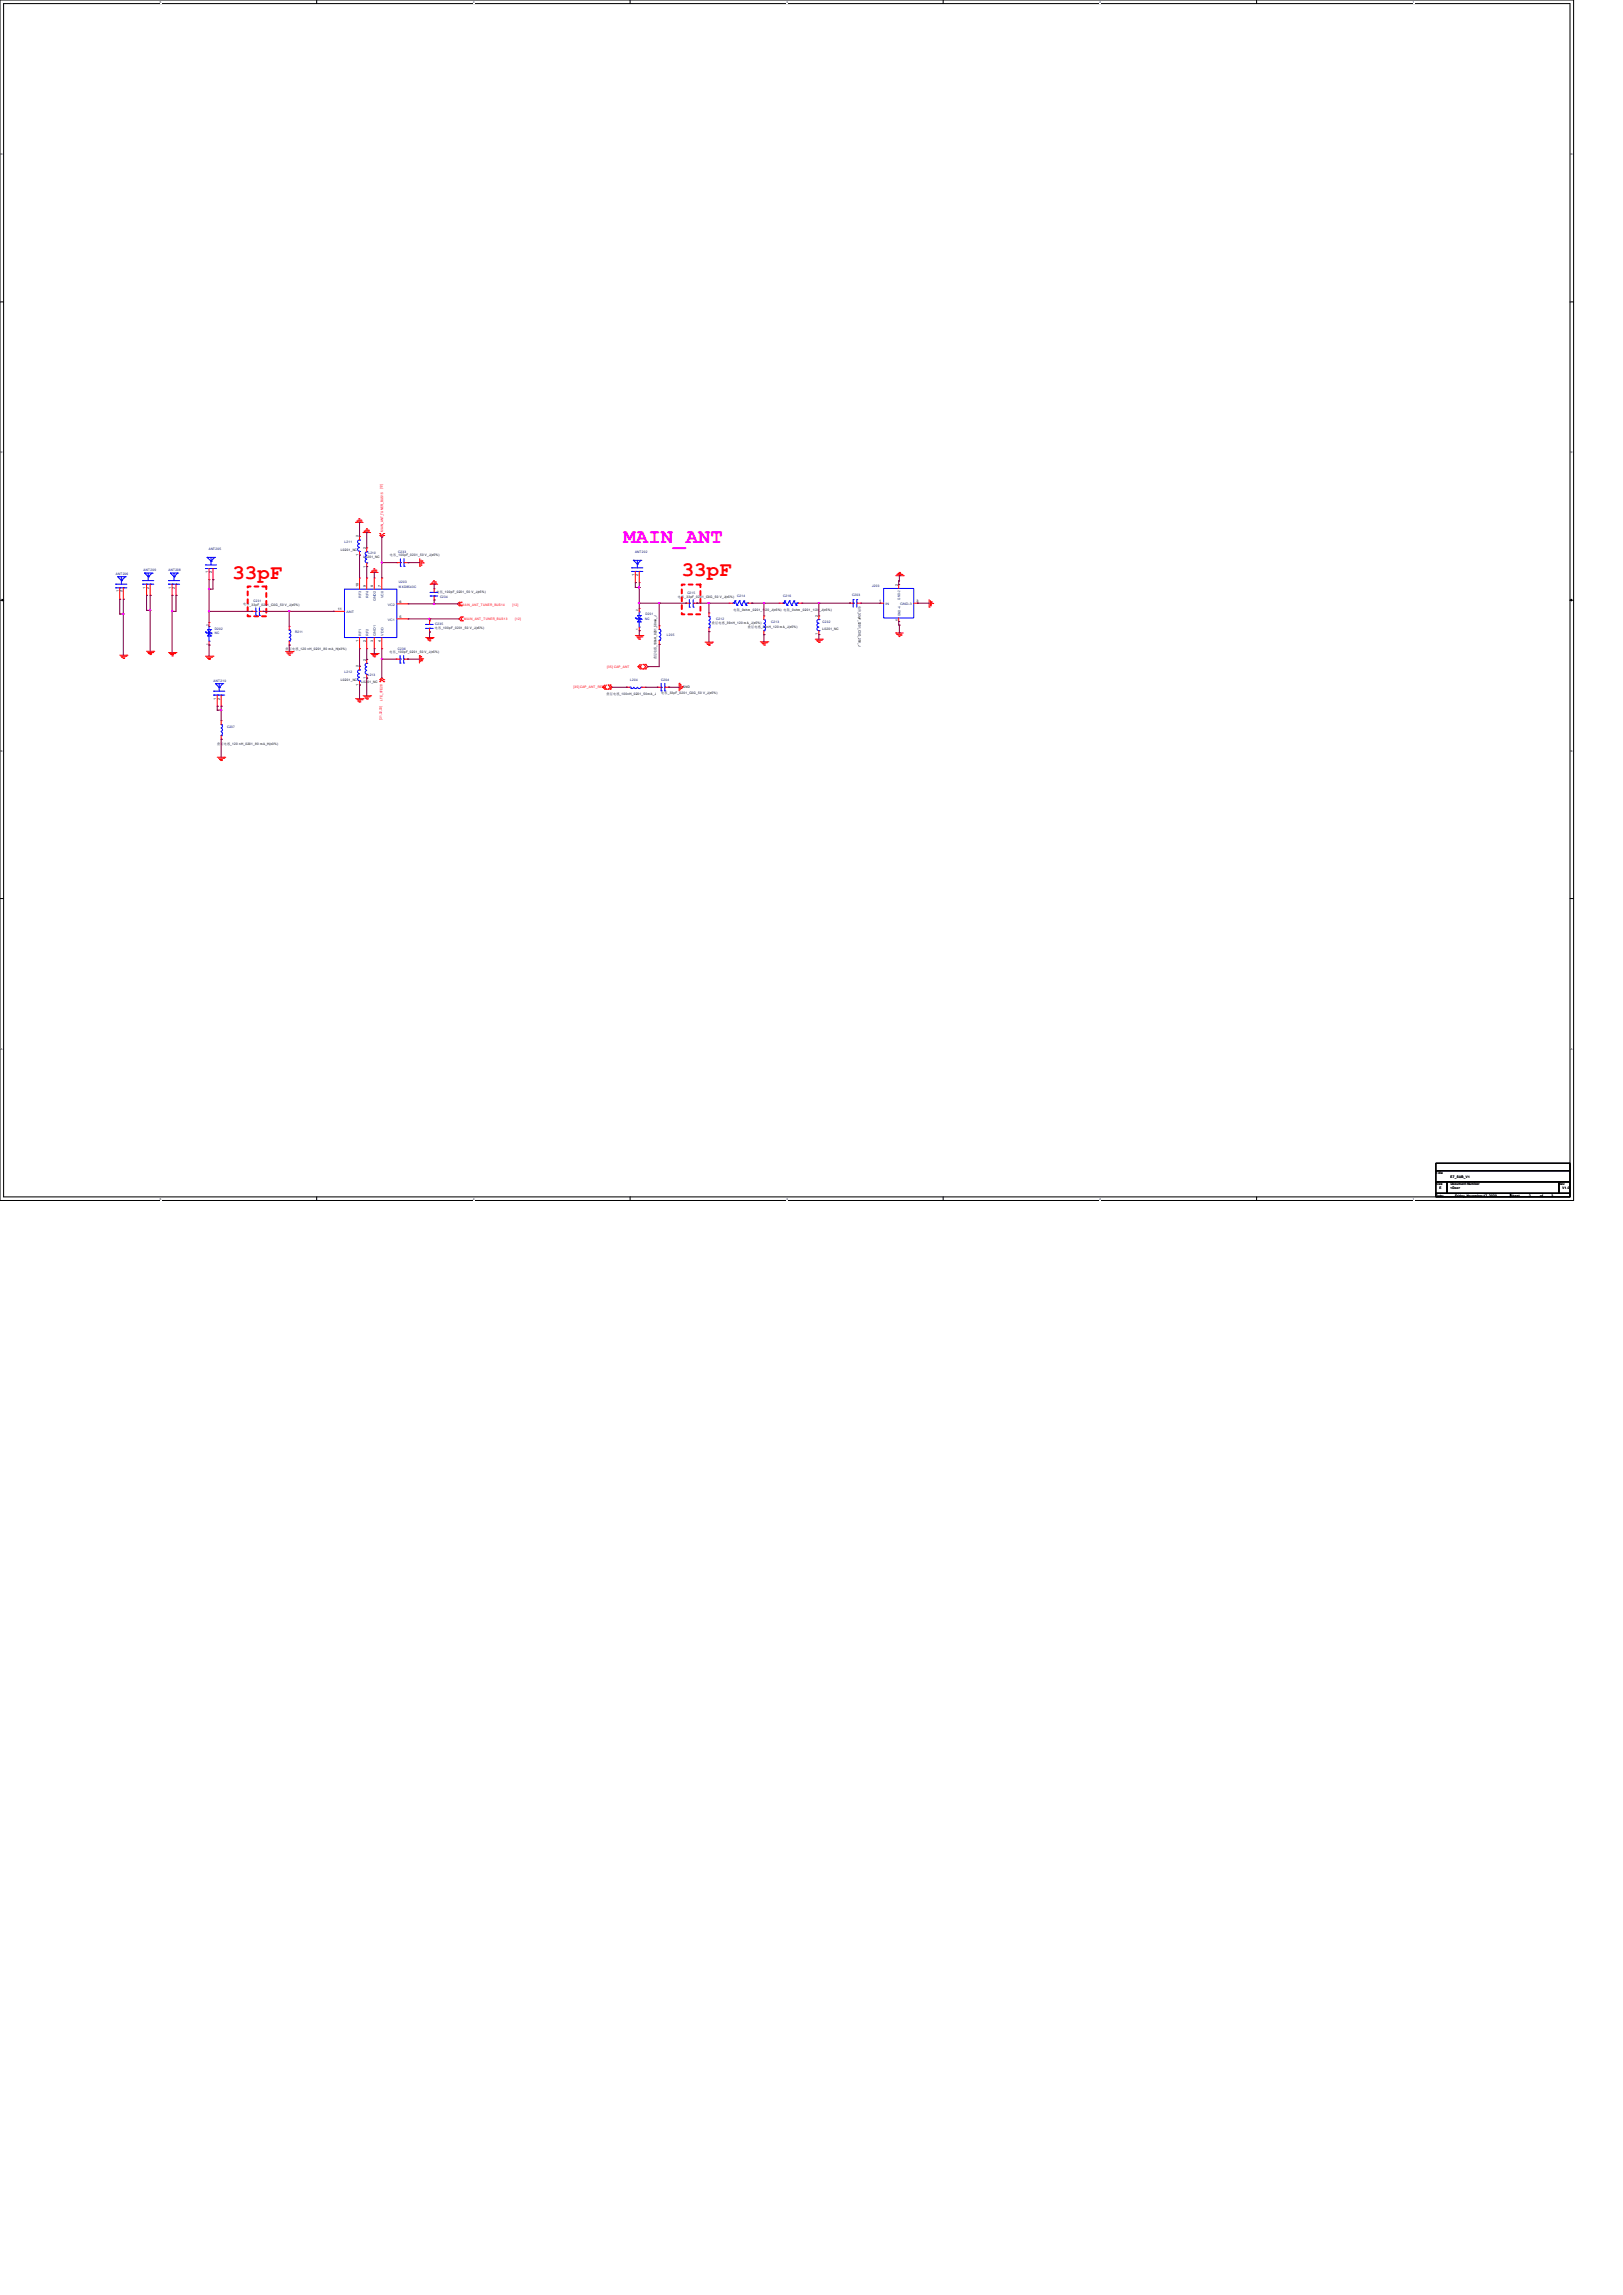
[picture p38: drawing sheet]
<svg xmlns="http://www.w3.org/2000/svg" width="210mm" height="297mm" viewBox="0 0 210 297" stroke-linecap="round" stroke-linejoin="round" font-family="sans-serif">
<defs><g id="words">
<text font-size="2.7" fill="#f0f" x="80.7" y="70.3">MAIN_ANT</text>
<g font-size="2.7" fill="#f00">
<text x="30.1" y="75">33pF</text>
<text x="88.2" y="74.5">33pF</text>
</g>
<g font-size=".4" fill="#f00">
<text x="49.5" y="63.3" transform="rotate(-90 49.5 63.3)">[12]</text>
<text x="49.6" y="68.8" transform="rotate(-90 49.6 68.8)">MAIN_ANT_TUNER_BUS15</text>
<text x="59.7" y="78.4">MAIN_ANT_TUNER_BUS14</text>
<text x="60.1" y="80.3">MAIN_ANT_TUNER_BUS13</text>
<text x="66.3" y="78.4">[12]</text>
<text x="66.7" y="80.3">[12]</text>
<text x="74.2" y="89">[35] CAP_ANT_REF</text>
<text x="78.6" y="86.5">[35] CAP_ANT</text>
<text x="49.4" y="93.1" transform="rotate(-90 49.4 93.1)">[31,32,33]</text>
<text x="49.5" y="90.7" transform="rotate(-90 49.5 90.7)">LTE_VFE28</text>
</g>
<g font-size=".4" fill="#000080">
<text x="27" y="71.1">ANT205</text>
<text x="44.6" y="70.3">L211</text>
<text x="47.7" y="71.8">L210</text>
<text x="51.5" y="71.6">C233</text>
<text x="82.2" y="71.5">ANT202</text>
<text x="15" y="74.4">ANT206</text>
<text x="18.6" y="73.9">ANT209</text>
<text x="21.8" y="74">ANT208</text>
<text x="32.8" y="77.9">C231</text>
<text x="51.6" y="75.5">U203</text>
<text x="51.6" y="76.1">MXD8543C</text>
<text x="56.9" y="77.4">C234</text>
<text x="88.9" y="76.8">C215</text>
<text x="95.4" y="77.3">C214</text>
<text x="101.4" y="77.2">C216</text>
<text x="110.3" y="77.2">C203</text>
<text x="112.9" y="75.9">J203</text>
<text x="27.8" y="81.5">D202</text>
<text x="27.8" y="82">NC</text>
<text x="38.2" y="82">R211</text>
<text x="56.3" y="80.9">C235</text>
<text x="83.5" y="80.2">NC</text>
<text x="83.5" y="79.6">D201</text>
<text x="86.3" y="82.3">L205</text>
<text x="92.7" y="80.2">C212</text>
<text x="99.8" y="80.6">C213</text>
<text x="106.4" y="80.6">C232</text>
<text x="27.6" y="88.3">ANT210</text>
<text x="44.6" y="87.1">L212</text>
<text x="47.6" y="87.5">L213</text>
<text x="51.5" y="84.1">C236</text>
<text x="81.5" y="88.1">L204</text>
<text x="85.6" y="88.1">C204</text>
<text x="29.4" y="94.2">C237</text>
</g>
<g font-size=".4">
<text x="44.1" y="71.3">L0201_NC</text>
<text x="46.4" y="72" transform="rotate(-90 46.4 72)">1</text>
<text x="46.4" y="69.6" transform="rotate(-90 46.4 69.6)">2</text>
<text x="47.3" y="71.1" transform="rotate(-90 47.3 71.1)">2</text>
<text x="50.5" y="72">电容_100pF_0201_50 V_J(±5%)</text>
<text x="15.4" y="76.7" transform="rotate(-90 15.4 76.7)">1</text>
<text x="15.8" y="76.7" transform="rotate(-90 15.8 76.7)">2</text>
<text x="18.8" y="76.2" transform="rotate(-90 18.8 76.2)">1</text>
<text x="19.3" y="76.2" transform="rotate(-90 19.3 76.2)">2</text>
<text x="22.1" y="76.2" transform="rotate(-90 22.1 76.2)">1</text>
<text x="22.6" y="76.2" transform="rotate(-90 22.6 76.2)">2</text>
<text x="26.9" y="74.2" transform="rotate(-90 26.9 74.2)">1</text>
<text x="27.4" y="74.2" transform="rotate(-90 27.4 74.2)">2</text>
<text x="46.4" y="75.9" transform="rotate(-90 46.4 75.9)">10</text>
<text x="47" y="72.3">L0201_NC</text>
<text x="47.3" y="75.9" transform="rotate(-90 47.3 75.9)">9</text>
<text x="47.3" y="73.4" transform="rotate(-90 47.3 73.4)">1</text>
<text x="48.3" y="75.9" transform="rotate(-90 48.3 75.9)">8</text>
<text x="49.3" y="75.9" transform="rotate(-90 49.3 75.9)">7</text>
<text x="56.5" y="76.7">电容_100pF_0201_50 V_J(±5%)</text>
<text x="82.1" y="74.5" transform="rotate(-90 82.1 74.5)">1</text>
<text x="82.6" y="74.5" transform="rotate(-90 82.6 74.5)">2</text>
<text x="87.7" y="77.3">电容_33pF_0201_C0G_50 V_J(±5%)</text>
<text x="113.8" y="77.9">1</text>
<text x="116.2" y="75.8" transform="rotate(-90 116.2 75.8)">2</text>
<text x="118.6" y="77.9">3</text>
<text x="27" y="83.4" transform="rotate(-90 27 83.4)">1</text>
<text x="27" y="81" transform="rotate(-90 27 81)">2</text>
<text x="31.5" y="78.4">电容_33pF_0201_C0G_50 V_J(±5%)</text>
<text x="43.7" y="79">11</text>
<text x="46.4" y="83.1" transform="rotate(-90 46.4 83.1)">1</text>
<text x="47.3" y="83.1" transform="rotate(-90 47.3 83.1)">2</text>
<text x="48.3" y="83.1" transform="rotate(-90 48.3 83.1)">3</text>
<text x="49.3" y="83.1" transform="rotate(-90 49.3 83.1)">4</text>
<text x="51.7" y="80">5</text>
<text x="51.7" y="78">6</text>
<text x="56.3" y="81.4">电容_100pF_0201_50 V_J(±5%)</text>
<text x="82.6" y="81.6" transform="rotate(-90 82.6 81.6)">1</text>
<text x="82.6" y="79.1" transform="rotate(-90 82.6 79.1)">2</text>
<text x="92.1" y="80.8">叠层电感_39nH_120 mA_J(±5%)</text>
<text x="94.9" y="79">电阻_0ohm_0201_1/20_J(±5%) 电阻_0ohm_0201_1/20_J(±5%)</text>
<text x="96.8" y="81.2">叠层电感_39nH_120 mA_J(±5%)</text>
<text x="105.8" y="82.2" transform="rotate(-90 105.8 82.2)">1</text>
<text x="105.8" y="79.8" transform="rotate(-90 105.8 79.8)">2</text>
<text x="106.4" y="81.6">L0201_NC</text>
<text x="111.1" y="78.4" transform="rotate(90 111.1 78.4)">电容_33pF_0201_C0G_25V_J</text>
<text x="116.2" y="80.3" transform="rotate(-90 116.2 80.3)">4</text>
<text x="37" y="84.2">叠层电感_120 nH_0201_80 mA_H(±3%)</text>
<text x="44.1" y="88.1">L0201_NC</text>
<text x="46.4" y="88.7" transform="rotate(-90 46.4 88.7)">1</text>
<text x="46.4" y="86.4" transform="rotate(-90 46.4 86.4)">2</text>
<text x="46.8" y="88.4">L0201_NC</text>
<text x="47.3" y="87.9" transform="rotate(-90 47.3 87.9)">1</text>
<text x="47.3" y="85.5" transform="rotate(-90 47.3 85.5)">2</text>
<text x="50.4" y="84.5">电容_100pF_0201_50 V_J(±5%)</text>
<text x="78.5" y="90">叠层电感_100nH_0201_50mA_J</text>
<text x="85" y="85.3" transform="rotate(-90 85 85.3)">叠层电感_100nH_0201_50mA_J</text>
<text x="85.6" y="89.9">电容_33pF_0201_C0G_50 V_J(±5%)</text>
<text x="88.4" y="89.1">GND</text>
<text x="28" y="90.6" transform="rotate(-90 28 90.6)">1</text>
<text x="28.5" y="90.6" transform="rotate(-90 28.5 90.6)">2</text>
<text x="28.1" y="96.4">叠层电感_120 nH_0201_80 mA_H(±3%)</text>
<text x="185.8" y="151.9">Title</text>
<text x="185.8" y="153.4">Size</text>
<text x="185.8" y="154.9">Date:</text>
<text x="186.3" y="153.9">E</text>
<text x="187.7" y="153.9">&lt;Doc&gt;</text>
<text x="187.7" y="152.4">E7_SUB_V1</text>
<text x="187.7" y="153.4">Document Number</text>
<text x="188.3" y="154.9">Friday, November 17, 2023</text>
<text x="195.5" y="154.9">Sheet</text>
<text x="197.9" y="154.9">2</text>
<text x="199.3" y="154.9">of</text>
<text x="200.8" y="154.9">2</text>
<text x="201.7" y="153.4">Rev</text>
<text x="202.2" y="153.9">V1.0</text>
</g>
<g font-size=".4" fill="#004080">
<text x="46.7" y="77.4" transform="rotate(-90 46.7 77.4)">RF3</text>
<text x="47.7" y="77.4" transform="rotate(-90 47.7 77.4)">RF4</text>
<text x="48.6" y="77.8" transform="rotate(-90 48.6 77.8)">GND2</text>
<text x="49.6" y="77.4" transform="rotate(-90 49.6 77.4)">VC0</text>
<text x="116.5" y="77.6" transform="rotate(-90 116.5 77.6)">GND-2</text>
<text x="44.8" y="79.3">ANT</text>
<text x="46.7" y="82.3" transform="rotate(-90 46.7 82.3)">RF1</text>
<text x="47.7" y="82.3" transform="rotate(-90 47.7 82.3)">RF2</text>
<text x="48.6" y="82.3" transform="rotate(-90 48.6 82.3)">GND1</text>
<text x="49.6" y="82.3" transform="rotate(-90 49.6 82.3)">VDD</text>
<text x="50.2" y="80.3">VC1</text>
<text x="50.2" y="78.4">VC2</text>
<text x="114.6" y="78.3">IN</text>
<text x="116.5" y="78.3">GND-3</text>
<text x="116.5" y="79.8" transform="rotate(-90 116.5 79.8)">GND-4</text>
</g>
<g font-size=".3">
<text x="20.7" y=".4">5</text>
<text x="61.2" y=".4">4</text>
<text x="101.8" y=".4">3</text>
<text x="142.3" y=".4">2</text>
<text x="182.8" y=".4">1</text>
<text x=".1" y="20.1">D</text>
<text x="203.3" y="20.1">D</text>
<text x=".1" y="58.7">C</text>
<text x="203.3" y="58.7">C</text>
<text x=".1" y="97.3">B</text>
<text x="203.3" y="97.3">B</text>
<text x=".1" y="135.9">A</text>
<text x="203.3" y="135.9">A</text>
<text x="20.7" y="155.3">5</text>
<text x="61.2" y="155.3">4</text>
<text x="101.8" y="155.3">3</text>
<text x="142.3" y="155.3">2</text>
<text x="182.8" y="155.3">1</text>
</g>
</g></defs>
<path d="M0 0h203.6v155.4h-203.6zM.5 .5h202.7v154.4h-202.7z" fill="none" stroke="#000" stroke-width=".13"/>
<g fill="#fff">
<path d="M20.7 .1h.2v.4h-.2z"/>
<path d="M20.7 155h.2v.4h-.2z"/>
</g>
<path d="M41 0v.5M41 154.9v.5" fill="none" stroke="#000" stroke-width=".13"/>
<g fill="#fff">
<path d="M61.2 .1h.2v.4h-.2z"/>
<path d="M61.2 155h.2v.4h-.2z"/>
</g>
<path d="M81.5 0v.5M81.5 154.9v.5" fill="none" stroke="#000" stroke-width=".13"/>
<g fill="#fff">
<path d="M101.8 .1h.1v.4h-.1z"/>
<path d="M101.8 155h.1v.4h-.1z"/>
</g>
<path d="M122 0v.5M122 154.9v.5" fill="none" stroke="#000" stroke-width=".13"/>
<g fill="#fff">
<path d="M142.3 .1h.2v.4h-.2z"/>
<path d="M142.3 155h.2v.4h-.2z"/>
</g>
<path d="M162.6 0v.5M162.6 154.9v.5" fill="none" stroke="#000" stroke-width=".13"/>
<g fill="#fff">
<path d="M182.8 .1h.2v.4h-.2z"/>
<path d="M182.8 155h.2v.4h-.2z"/>
<path d="M.1 19.8h.2v.4h-.2z"/>
<path d="M203.3 19.8h.2v.4h-.2z"/>
<path d="M.1 58.4h.2v.4h-.2z"/>
<path d="M203.3 58.4h.2v.4h-.2z"/>
</g>
<path d="M0 39.1h.5M203.2 39.1h.4" fill="none" stroke="#000" stroke-width=".13"/>
<g fill="#fff">
<path d="M.1 97h.2v.4h-.2z"/>
<path d="M203.3 97h.2v.4h-.2z"/>
</g>
<path d="M0 77.7h.5M203.2 77.7h.4" fill="none" stroke="#000" stroke-width=".13"/>
<path d="M.3 77.6l.2 .1-.2 .1zM203.2 77.7l.2-.1v.2z" fill="#000" stroke="#000" stroke-width=".13"/>
<g fill="#fff">
<path d="M.1 135.6h.2v.4h-.2z"/>
<path d="M203.3 135.6h.2v.4h-.2z"/>
</g>
<path d="M0 116.3h.5M203.2 116.3h.4M185.8 150.5h17.4v1h-17.4zM185.8 151.5h17.4v1.5h-17.4zM185.8 153h1.4v1.4h-1.4zM185.8 154.4h9.7v.5h-9.7zM187.2 153h14.5v1.4h-14.5zM195.5 154.4h7.7v.5h-7.7zM201.7 153h1.5v1.4h-1.5z" fill="none" stroke="#000" stroke-width=".13"/>
<path d="M32 75.9h2.5v3.9h-2.5zM88.2 75.6h2.4v3.9h-2.4z" fill="none" stroke="#f00" stroke-width=".25" stroke-dasharray=".5 .5"/>
<g fill="none" stroke="#f00" stroke-width=".13">
<path d="M15.5 77.6h.1M15.5 76.1v1.5M16 77.6h.1M16 76.1v1.5M19 77h.1M19 75.6v1.4M19.4 77h.1M19.4 75.6v1.4M22.3 77h.1M22.3 75.6v1.4M22.8 77h.1M22.8 75.6v1.4"/>
<path d="M27.1 75h.1M27.1 73.6v1.4M27.6 75h.1M27.6 73.6v1.4M32.6 79.1h.1M32.6 79.1h.5M33.6 79.1h.4M34 79.1h.1M43.1 79.1h.1M43.1 79.1h1.5M46 67.6h.1M46 67.6h1"/>
<path d="M46.2 67.4h.1M46.2 67.4h.7M46.3 67.3h.4M46.4 67.1h.1M46.4 67.1h.2M46.5 74.8h.1M46.5 71.8h.1M46.5 69.4h.1M46.5 69.4v.5M46.5 71.4v.4M46.5 74.8v1.4M46.7 67.3h.1"/>
<path d="M47 68.9h.1M47 68.9h1M47.1 68.7h.1M47.1 68.7h.7M47.3 68.6h.4M47.4 68.5h.1M47.5 74.8h.1M47.5 73.3h.1M47.5 70.9h.1M47.5 70.9v.5M47.5 72.9v.4M47.5 74.8v1.4"/>
<path d="M47.7 68.6h.1M48 74.1h.1M48 74.1h.9M48.1 73.9h.1M48.1 73.9h.7M48.3 73.8h.3M48.4 73.6h.1M48.4 74.8h.1M48.4 74.8v1.4M48.6 73.8h.1M49.1 69.3h.1M49.1 69h.1"/>
<path d="M49.1 69.3l.3 .2 .3-.2M49.1 69l.3 .3 .3-.3M49.4 74.8h.1M49.4 74.8v1.4M49.7 69.3h.1M49.7 69h.1M51.4 72.8h.1M51.4 78.1h1.4M51.4 72.8h.4M52.3 72.8h.5M52.8 78.1h.1M52.8 72.8h.1"/>
<path d="M54.3 73.3h.1M54.3 72.3v1M54.5 73.2h.1M54.5 72.5v.7M54.6 72.6h.1M54.6 72.6v.4M54.8 72.9h.1M54.8 72.8v.1M55.7 75.6h.1M55.7 75.6h.9M55.8 75.5h.1M55.8 75.5h.7"/>
<path d="M56 75.3h.3M56.1 75.2h.1M56.2 76.2h.1M56.2 77.6h.1M56.2 76.2v.5M56.2 77.1v.5M56.3 75.3h.1M59.4 78.4h.1M59.4 77.9h.1M59.4 77.9l-.2 .2 .2 .3M59.6 79.8h.1M59.6 79.8l-.2 .3 .2 .2"/>
<path d="M59.7 77.9h.1M59.7 78.4h.1M59.7 77.9l-.3 .2 .3 .3M59.9 79.8h.1M59.9 79.8l-.3 .3 .3 .2M82.2 75.4h.1M82.2 74v1.4M82.7 75.4h.1M82.7 78.7h.1M82.7 74v1.4M82.7 78.7v.5M88.7 78.1h.1"/>
<path d="M88.7 78.1h.5M89.7 78.1h.5M90.2 78.1h.1M91.7 79.3h.1M91.7 79.3v.5M94.4 78.1h.1M94.4 78.1h.5M96.8 78.1h.5M97.3 78.1h.1M98.8 79.7h.1M98.8 79.7v.5M100.8 78.1h.1"/>
<path d="M100.8 78.1h.5M103.3 78.1h.5M103.8 78.1h.1M106 79.7h.1M106 79.7v.5M109.9 78.1h.1M109.9 78.1h.5M110.9 78.1h.5M111.4 78.1h.1M113.9 78.1h.1M113.9 78.1h.4M115.9 74.5h1"/>
<path d="M116 74.3h.7M116.2 74.2h.1M116.2 74.2h.4M116.3 75.6h.1M116.3 75.6v.6M116.3 80v.4M116.3 74.1h.1M116.4 74.1h.1M116.7 74.3h.1M116.9 74.5h.1M118.2 78.1h.5M118.7 78.1h.1"/>
<path d="M120.2 78.6h.1M120.2 77.6v1M120.4 78.4h.1M120.4 77.7v.7M120.5 77.9h.1M120.5 77.9v.4M120.7 78.1h.1M120.7 78v.1M15.5 84.8h.9M15.6 84.9h.7M15.7 85h.1M15.7 85h.5"/>
<path d="M15.9 85.2h.1M16 85.2h.1M16.3 84.9h.1M16.4 84.8h.1M19 84.3h.9M19.1 84.5h.7M19.2 84.6h.1M19.2 84.6h.4M19.4 84.7h.1M19.5 84.7h.1M19.8 84.5h.1M19.9 84.3h.1"/>
<path d="M21.8 84.5h1M21.9 84.6h.7M22.1 84.7h.1M22.1 84.7h.4M22.2 84.9h.1M22.3 84.9h.1M22.6 84.6h.1M22.8 84.5h.1M26.6 84.9h1M26.7 85h.7M26.9 85.2h.1M26.9 85.2h.4"/>
<path d="M27 85.3h.1M27.1 83.5h.1M27.1 80.6h.1M27.1 80.6v.5M27.1 83v.5M27.1 85.3h.1M27.4 85h.1M27.6 84.9h.1M28.1 91.4h.1M28.1 98h1M28.1 90v1.4M28.3 98.1h.7"/>
<path d="M28.4 98.3h.1M28.4 98.3h.4M28.5 98.4h.2M28.6 91.4h.1M28.6 93.3h.1M28.6 95.7h.1M28.6 90v1.4M28.6 93.3v.5M28.6 95.2v.5M28.7 98.4h.1M29 98.1h.1M29.1 98h.1"/>
<path d="M37 84.3h.9M37.1 84.5h.7M37.3 84.6h.1M37.3 84.6h.3M37.4 84.8h.1M37.4 81.1h.1M37.4 83.5h.1M37.4 81.1v.4M37.4 83v.5M37.5 84.8h.1M37.8 84.5h.1M37.9 84.3h.1"/>
<path d="M46 90.4h1M46.2 90.6h.7M46.3 90.7h.1M46.3 90.7h.4M46.4 90.8h.2M46.5 88.6h.1M46.5 86.2h.1M46.5 83.9h.1M46.5 82.5v1.4M46.5 86.2v.5M46.5 88.1v.5M46.6 90.8h.1"/>
<path d="M46.9 90.6h.1M47 90.4h.1M47 90h1M47.1 90.2h.7M47.3 90.3h.1M47.3 90.3h.4M47.4 90.5h.1M47.5 83.9h.1M47.5 87.8h.1M47.5 85.3h.1M47.5 82.5v1.4M47.5 85.3v.6"/>
<path d="M47.5 87.3v.5M47.5 90.5h.1M47.8 90.2h.1M48 90h.1M48 84.6h.9M48.1 84.7h.7M48.3 84.9h.1M48.3 84.9h.3M48.4 85h.1M48.4 83.9h.1M48.4 82.5v1.4M48.5 85h.1"/>
<path d="M48.8 84.7h.1M48.9 84.6h.1M49.1 88h.1M49.1 88.2h.1M49.1 88l.3-.3 .3 .3M49.1 88.2l.3-.2 .3 .2M49.4 83.9h.1M49.4 82.5v1.4M49.7 88h.1M49.7 88.2h.1M51.3 85.3h.1M51.3 85.3h.5"/>
<path d="M51.4 80.1h1.4M52.2 85.3h.5M52.7 85.3h.1M52.8 80.1h.1M54.3 84.8h.1M54.3 84.8v1M54.4 85h.1M54.4 85v.6M54.6 85.5h.1M54.6 85.1v.4M54.7 85.3h.1M55.1 82.5h.9"/>
<path d="M55.2 82.6h.7M55.4 82.8h.1M55.4 82.8h.4M55.5 82.9h.1M55.6 81.8h.1M55.6 80.3h.1M55.6 80.3v.5M55.6 81.3v.5M55.6 82.9h.1M55.9 82.6h.1M56 82.5h.1M59.6 80.3h.1"/>
<path d="M59.9 80.3h.1M78 88.9h.1M78 88.9l.3 .3M78.2 88.9h.1M78.2 88.9l.3 .3M78.3 89.2h.1M78.3 88.6l-.3 .3M78.5 89.2h.1M78.5 88.6l-.3 .3M78.7 88.6h.1M78.7 89.2h.1M78.7 88.6l.3 .3-.3 .3"/>
<path d="M79 88.6h.1M79 89.2h.1M79 88.6l.2 .3-.2 .3M81.1 88.9h.1M81.1 88.9h.4M82.2 82.3h1M82.4 82.4h.7M82.5 82.5h.1M82.5 82.5h.4M82.5 86.3h.1M82.5 86.3l.3 .3M82.6 82.7h.2"/>
<path d="M82.7 81.6h.1M82.7 81.2v.4M82.8 82.7h.1M82.8 86.3h.1M82.8 86.3l.3 .3M82.8 86.6h.1M82.8 86l-.3 .3M83 88.9h.5M83.1 82.4h.1M83.1 86.6h.1M83.1 86l-.3 .3M83.2 82.3h.1"/>
<path d="M83.3 86h.1M83.3 86.6h.1M83.3 86l.3 .3-.3 .3M83.5 88.9h.1M83.5 86h.1M83.5 86.6h.1M83.5 86l.3 .3-.3 .3M85 88.9h.1M85 88.9h.6M85.3 81h.1M85.3 83.4h.1M85.3 81v.4"/>
<path d="M85.3 82.9v.5M86 88.9h.5M86.5 88.9h.1M87.9 88.4h.1M87.9 88.4v1M88 88.6h.1M88 88.6v.7M88.1 89.1h.1M88.1 88.7v.4M88.3 88.9h.1M88.3 88.9v.1M91.2 83.1h1"/>
<path d="M91.4 83.2h.7M91.5 83.4h.1M91.5 83.4h.4M91.7 83.5h.1M91.7 81.7h.1M91.7 81.2v.5M91.8 83.5h.1M92.1 83.2h.1M92.2 83.1h.1M98.4 83.1h1M98.5 83.2h.7M98.7 83.3h.1"/>
<path d="M98.7 83.3h.4M98.8 83.5h.1M98.8 82.1h.1M98.8 81.6v.5M98.9 83.5h.1M99.2 83.2h.1M99.4 83.1h.1M105.5 82.7h.9M105.6 82.8h.7M105.7 83h.1M105.7 83h.5M105.9 83.1h.1"/>
<path d="M106 82.1h.1M106 81.6v.5M106 83.1h.1M106.3 82.8h.1M106.4 82.7h.1M115.9 81.9h.1M115.9 81.9h1M116 82.1h.1M116 82.1h.7M116.2 82.2h.4M116.3 80.4h.1M116.3 82.4h.1"/>
<path d="M116.6 82.2h.1"/>
</g>
<g fill="none" stroke="#00f" stroke-width=".13">
<path d="M15 75.6h.1M15 76.1h.1M15 75.6h1.4M15 76.1h1.4M15.2 74.6h.1M15.2 74.6h1M15.2 74.6l.5 .5M15.5 76.1h.1M15.7 75.1h.1M15.7 74.6v1M16 76.1h.1M16.2 74.6h.1"/>
<path d="M16.2 74.6l-.5 .5M18.5 75.1h.1M18.5 75.6h.1M18.5 75.1h1.4M18.5 75.6h1.4M18.7 74.2h.1M18.7 74.2h1M18.7 74.2l.5 .4M19 75.6h.1M19.2 74.6h.1M19.2 74.2v.9M19.4 75.6h.1"/>
<path d="M19.7 74.2h.1M19.7 74.2l-.5 .4M21.8 75.1h.1M21.8 75.6h.1M21.8 75.1h1.4M21.8 75.6h1.4M22.1 74.2h.1M22.1 74.2h.9M22.1 74.2l.4 .4M22.3 75.6h.1M22.5 74.6h.1M22.5 74.2v.9"/>
<path d="M22.8 75.6h.1M23 74.2h.1M23 74.2l-.5 .4M26.6 73.1h.1M26.6 73.6h.1M26.6 73.1h1.4M26.6 73.6h1.4M26.8 72.1h.1M26.8 72.1h1M26.8 72.1l.5 .5M27.1 73.6h.1M27.3 72.6h.1"/>
<path d="M27.3 72.1v1M27.6 73.6h.1M27.8 72.1h.1M27.8 72.1l-.5 .5M33.1 79.1h.1M33.1 79.6h.1M33.1 78.7v.9M33.6 79.6h.1M33.6 79.1h.1M33.6 78.7v.9M44.6 76.2h6.8v6.3h-6.8zM46.5 69.9h.1"/>
<path d="M46.5 71.4h.1M46.5 70.9h-.2v.2v.2h.2M46.5 70.4l-.2 .1v.1v.2h.2M46.5 69.9l-.2 .1v.1v.2l.2 .1M47.5 71.4h.1M47.5 72.9h.1M47.5 72.4l-.3 .2 .3 .2M47.5 71.9l-.2 .1-.1 .1 .1 .2h.2M47.5 71.4l-.3 .2 .3 .2M51.8 73.3h.1M51.8 72.8h.1M51.8 72.3v1"/>
<path d="M52.3 72.8h.1M52.3 73.3h.1M52.3 72.3v1M55.7 76.7h.1M55.7 77.1h.1M55.7 76.7h.9M55.7 77.1h.9M56.2 76.7h.1M56.2 77.1h.1M81.7 73.5h.1M81.7 74h.1M81.7 73.5h1.5"/>
<path d="M81.7 74h1.5M82 72.5h.1M82 72.5h.9M82 72.5l.5 .5M82.2 74h.1M82.2 80h.1M82.2 80l.2 .1M82.5 73h.1M82.5 72.5v1M82.5 79.7h.1M82.5 79.7l.2 .4M82.5 79.7h.4"/>
<path d="M82.7 74h.1M82.7 79.2h.1M82.7 79.2v.5M82.9 79.7h.1M82.9 79.7l-.2 .4M82.9 72.5h.1M82.9 72.5l-.4 .5M89.2 78.1h.1M89.2 78.6h.1M89.2 77.6v1M89.7 78.6h.1M89.7 78.1h.1"/>
<path d="M89.7 77.6v1M91.7 79.8h.1M91.7 79.8l.2 .2-.2 .3M94.9 78.1h.1M95 78.1h.1M95.1 77.8h.1M95.1 77.8l.3 .6M95.1 77.8l-.1 .3M95.4 78.4h.1M95.7 77.8h.1M95.7 77.8l.3 .6M95.7 77.8l-.3 .6"/>
<path d="M96 78.4h.1M96.3 77.8h.1M96.3 77.8l.3 .6M96.3 77.8l-.3 .6M96.6 78.4h.1M96.6 78.1h.1M96.6 78.1h.2M96.6 78.1v.3M96.8 78.1h.1M101.3 78.1h.1M101.4 78.1h.1M101.6 77.8h.1"/>
<path d="M101.6 77.8l.3 .6M101.6 77.8l-.2 .3M101.9 78.4h.1M102.2 77.8h.1M102.2 77.8l.2 .6M102.2 77.8l-.3 .6M102.4 78.4h.1M102.7 77.8h.1M102.7 77.8l.3 .6M102.7 77.8l-.3 .6M103 78.4h.1M103.1 78.1h.1"/>
<path d="M103.1 78.1h.2M103.1 78.1l-.1 .3M103.3 78.1h.1M110.4 77.6h.1M110.4 78.1h.1M110.4 77.6v1M110.9 78.1h.1M110.9 77.6h.1M110.9 77.6v1M114.3 76.2h3.9v3.8h-3.9zM26.6 81.8h.1M26.6 81.8l.1 .1"/>
<path d="M26.7 81.9h.1M26.7 81.9h.6M26.9 81.5h.1M26.9 82.3h.1M26.9 81.5l.2 .4M26.9 81.5h.4M26.9 82.3h.4M27.1 81.1h.1M27.1 83h.1M27.1 81.9h.1M27.1 82h.1M27.1 81.1v.4"/>
<path d="M27.1 81.9v.2M27.1 82.3v.7M27.1 82l-.2 .3M27.1 82l.2 .3M27.3 81.5h.1M27.3 82.3h.1M27.3 81.5l-.2 .4M27.3 81.9h.1M27.3 81.9l.1 .1M27.6 89.5h.1M27.6 90h.1M27.6 89.5h1.5"/>
<path d="M27.6 90h1.5M27.9 88.5h.1M27.9 88.5h.9M27.9 88.5l.5 .5M28.1 90h.1M28.4 89h.1M28.4 88.5v1M28.6 90h.1M28.6 95.2h.1M28.6 93.8h.1M28.6 93.8l.2 .2-.2 .2M28.6 94.2l.2 .2-.2 .3"/>
<path d="M28.6 94.7l.2 .2-.2 .3M28.8 88.5h.1M28.8 88.5l-.4 .5M37.4 83h.1M37.4 81.5h.1M37.4 81.5l.2 .1v.2v.1l-.2 .1M37.4 82l.2 .3-.2 .2M37.4 82.5l.2 .2-.2 .2M46.5 86.7h.1M46.5 88.1h.1M46.5 87.7h-.2v.2v.1l.2 .1M46.5 87.2l-.2 .1v.1v.2h.2"/>
<path d="M46.5 86.7l-.2 .1v.1v.2l.2 .1M47.5 85.9h.1M47.5 87.3h.1M47.5 86.8l-.2 .1-.1 .1 .1 .2h.2M47.5 86.3l-.3 .2 .3 .2M47.5 85.9l-.3 .2 .3 .2M51.8 85.8h.1M51.8 85.3h.1M51.8 84.8v1M52.2 85.3h.1M52.2 85.8h.1M52.2 84.8v1"/>
<path d="M55.1 81.3h.1M55.1 80.8h.1M55.1 81.3h.9M55.1 80.8h.9M55.6 81.3h.1M55.6 80.8h.1M81.5 88.9h.1M82 88.9l-.2 .2-.3-.2M82.4 80.1h.1M82.4 80.1h.5M82.5 88.9l-.2 .2-.3-.2M82.5 80.5h.1"/>
<path d="M82.5 80.5h.4M82.7 81.2h.1M82.7 80.1h.1M82.7 80.1v.1M82.7 80.5v.7M82.7 80.1l-.2 .4M82.7 80.1l.2 .4M82.9 80.5h.1M82.9 88.9l-.2 .2-.2-.2M82.9 80.1h.1M82.9 80.1l.2 .1M83 88.9h.1"/>
<path d="M85.3 82.9h.1M85.3 81.4h.1M85.3 81.4l.2 .3-.2 .2M85.3 81.9l.2 .2-.2 .3M85.3 82.4l.2 .2-.2 .2M85.6 88.9h.1M85.6 89.4h.1M85.6 88.4v1M86 89.4h.1M86 88.9h.1M86 88.4v1M91.7 81.2h.1"/>
<path d="M91.7 80.3l.2 .2-.2 .2M91.7 80.8l.2 .2-.2 .2M98.8 81.6h.1M98.8 80.2h.1M98.8 80.2h.2l.1 .2-.1 .2h-.2M98.8 80.7l.3 .2-.3 .2M98.8 81.2l.3 .2-.3 .2M106 80.2h.1M106 81.6h.1M106 81.2h-.2l-.1 .2 .1 .1 .2 .1M106 80.7l-.2 .1-.1 .1 .1 .2h.2M106 80.2h-.2l-.1 .2 .1 .2h.2"/>
</g>
<g fill="none" stroke="#800040" stroke-width=".13">
<path d="M15.5 77.6h.1M15.5 79.5h.1M15.5 77.6v1.9M15.5 79.5h.5M16 77.6h.1M16 79.5h.1M16 77.6v7.2M19 77h.1M19 79h.1M19 77v2M19 79h.4M19.4 77h.1"/>
<path d="M19.4 79h.1M19.4 77v7.3M22.3 77h.1M22.3 79.1h.1M22.3 77v7.5M22.8 77h.1M22.8 77v2.1h-.5M27.1 76.2h.1M27.1 79.1h.1M27.1 75v5.6M27.1 79.1h5.5M27.6 75h.1"/>
<path d="M27.6 75v1.2h-.5M32.6 79.1h.1M34 79.1h.1M34 79.1h9.1M37.4 79.1h.1M37.4 79.1v2M43.1 79.1h.1M46.5 67.6h.1M46.5 71.8h.1M46.5 67.6v1.8M46.5 71.8v3M47.5 68.9h.1"/>
<path d="M47.5 73.3h.1M47.5 68.9v2M47.5 73.3v1.5M48.4 74.1h.1M48.4 74.1v.7M49.4 69.5h.1M49.4 72.8h.1M49.4 69.5v5.3M49.4 72.8h2M52.8 72.8h.1M52.8 72.8h1.5M52.8 78.1h6.4"/>
<path d="M56.2 75.6h.1M56.2 77.6h.1M56.2 78.1h.1M56.2 75.6v.6M56.2 77.6v.5M59.2 78.1h.1M82.2 75.4h.1M82.2 76h.1M82.2 75.4v.6M82.2 76h.5M82.7 76h.1M82.7 78.1h.1"/>
<path d="M82.7 75.4v3.3M82.7 78.1h6M85.3 78.1h.1M85.3 78.1v2.9M88.7 78.1h.1M90.2 78.1h.1M90.2 78.1h4.2M91.7 78.1h.1M91.7 78.1v1.2M97.3 78.1h.1M97.3 78.1h3.5M98.8 78.1h.1"/>
<path d="M98.8 78.1v1.6M103.8 78.1h6.1M106 78.1h.1M106 78.1v1.6M109.9 78.1h.1M111.4 78.1h2.5M113.9 78.1h.1M116.3 75.2h.1M116.3 75.6h.1M116.3 75.2v.4M116.4 74.5h.1M116.4 74.5v.7h-.1"/>
<path d="M118.7 78.1h.1M118.7 78.1h1.5M27.1 83.5h.1M27.1 83.5v1.4M28.1 91.4h.1M28.1 91.9h.1M28.1 91.4v.5M28.1 91.9h.5M28.6 91.4h.1M28.6 91.9h.1M28.6 95.7h.1M28.6 91.4v1.9"/>
<path d="M28.6 95.7v2.3M37.4 83.5h.1M37.4 83.5v.8M46.5 86.2h.1M46.5 88.6h.1M46.5 83.9v2.3M46.5 88.6v1.8M47.5 85.3h.1M47.5 87.8h.1M47.5 83.9v1.4M47.5 87.8v2.2M48.4 84.6h.1"/>
<path d="M48.4 83.9v.7M49.4 85.3h.1M49.4 83.9v3.8M49.4 85.3h1.9M52.7 85.3h.1M52.7 85.3h1.6M52.8 80.1h6.6M55.6 80.1h.1M55.6 81.8h.1M55.6 80.1v.2M55.6 81.8v.7M79.2 88.9h1.9"/>
<path d="M81.1 88.9h.1M82.7 81.6h.1M82.7 81.6v.7M83.5 88.9h1.5M83.8 86.3h.1M85 88.9h.1M85.3 83.4h.1M85.3 83.4v2.9h-1.5M86.5 88.9h.1M86.5 88.9h1.4M91.7 81.7h.1M91.7 81.7v1.4"/>
<path d="M98.8 82.1h.1M98.8 82.1v1M106 82.1h.1M106 82.1v.6M116.3 80.4h.1M116.3 80.4v.5h.1M116.4 80.9h.1M116.4 81.9h.1M116.4 80.9v1"/>
</g>
<g fill="#f0f" stroke="#f0f" stroke-width=".13">
<path d="M22.2 79.1h.2l-.1 .1z" fill-rule="evenodd"/>
<path d="M56.1 78.1h.1l-.1 .1z" fill-rule="evenodd"/>
<path d="M37.4 79.1h.1l-.1 .1z" fill-rule="evenodd"/>
<path d="M82.6 76h.2l-.1 .1z" fill-rule="evenodd"/>
<path d="M82.6 78h.2l-.1 .1z" fill-rule="evenodd"/>
<path d="M91.6 78h.2l-.1 .1z" fill-rule="evenodd"/>
<path d="M98.8 78h.1l-.1 .1z" fill-rule="evenodd"/>
<path d="M28.5 91.9h.2l-.1 .1z" fill-rule="evenodd"/>
<path d="M22.2 79.1h.2l-.1 .1z" fill-rule="evenodd"/>
<path d="M56.1 78.1h.1l-.1 .1z" fill-rule="evenodd"/>
<path d="M37.4 79.1h.1l-.1 .1z" fill-rule="evenodd"/>
<path d="M82.6 76h.2l-.1 .1z" fill-rule="evenodd"/>
<path d="M82.6 78h.2l-.1 .1z" fill-rule="evenodd"/>
<path d="M91.6 78h.2l-.1 .1z" fill-rule="evenodd"/>
<path d="M98.8 78h.1l-.1 .1z" fill-rule="evenodd"/>
<path d="M28.5 91.9h.2l-.1 .1z" fill-rule="evenodd"/>
<circle cx="49.4" cy="72.8" r=".06"/>
<circle cx="27" cy="79.1" r=".06"/>
<circle cx="27" cy="76.2" r=".06"/>
<circle cx="19.4" cy="79" r=".06"/>
<circle cx="55.6" cy="80.1" r=".06"/>
<circle cx="49.4" cy="85.3" r=".06"/>
<circle cx="15.9" cy="79.4" r=".06"/>
<circle cx="105.9" cy="78" r=".06"/>
<circle cx="85.3" cy="78" r=".06"/>
</g>
<use href="#words"/>
</svg>
